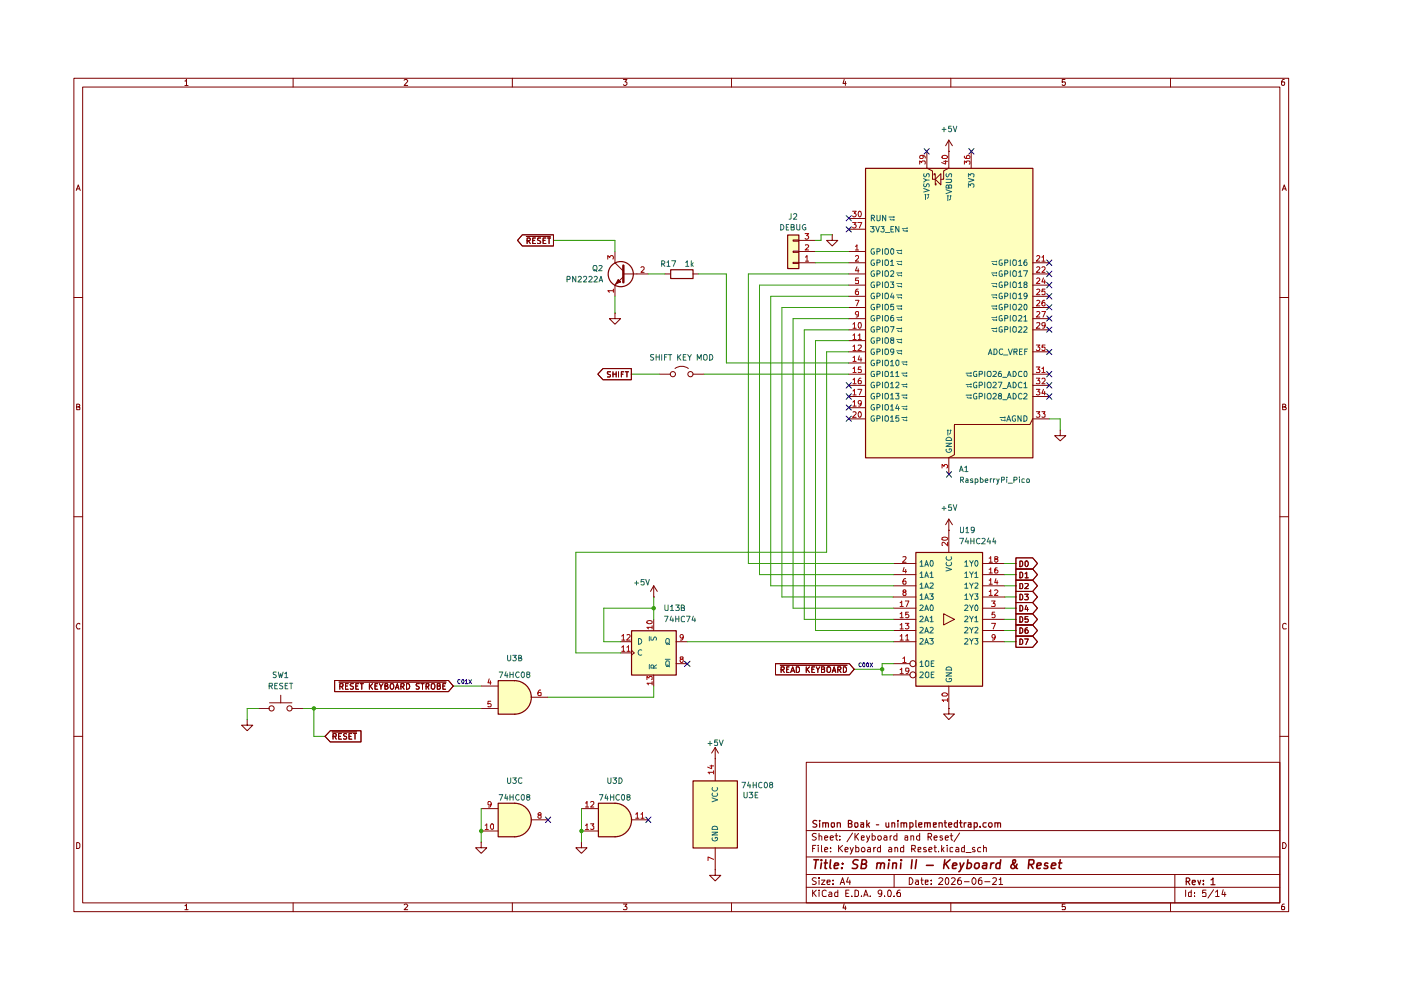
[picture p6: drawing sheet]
<svg xmlns="http://www.w3.org/2000/svg" width="297mm" height="210mm" viewBox="0 0 297 210" stroke-linecap="round" stroke-linejoin="round" font-family="sans-serif">
<g fill="none" stroke="#7e0000" stroke-width=".21">
<path d="M15.7 16.6h257.5v176.7h-257.5zM17.5 18.5h253.9v172.9h-253.9zM39.2 17.2h.2l.1-.4v1.3M39.2 18.1h.7M62.1 16.6v1.9M85.7 17l.2-.2h.3l.2 .3-.7 1h.7M108.6 16.6v1.9M132.2 16.8h.7l-.4 .6 .4 .1v.4l-.2 .2h-.4l-.1-.2M155.1 16.6v1.9M179 16.8l-.3 .9h.7M179.2 17.3v.8M201.6 16.6v1.9"/>
<path d="M225.8 16.8h-.6v.6h.6l.1 .1-.1 .5-.4 .1-.2-.2M248.2 16.6v1.9M272.3 16.8h-.3a.93 .93 0 0 0-.2 1.2h.5l.1-.5-.1-.1h-.5l-.1 .1M16.2 40.4l.4-1.2 .4 1.2M16.3 40h.5M271.9 40.4l.4-1.2 .4 1.2M272 40h.6M15.7 63.1h1.8M271.4 63.1h1.8M16.3 86.3h.4l.2-.3-.1-.2-.5-.1v1.2h.5l.1-.5-.2-.1M271.9 86.3l.6-.1v-.4l-.6-.1v1.2h.6l.2-.4-.3-.2M15.7 109.6h1.8"/>
<path d="M271.4 109.6h1.8M16.9 132.3l-.1-.1a.66 .66 0 0 0-.6 .4 .66 .66 0 0 0 .2 .7h.5M272.7 132.3l-.4-.1-.4 .3v.6l.2 .2h.6M15.7 156.1h1.8M271.4 156.1h1.8M16.3 178.6h.3l.3 .4v.6l-.3 .3h-.3zM170.9 161.6h100.5v29.8h-100.5zM170.9 176.1h100.5M172.3 179.9h.4M173 179.2h-.7v1.4M173.1 176.8l-.6-.1-.3 .3 .1 .3 .7 .2 .1 .2a.51 .51 0 0 1-.4 .4 .51 .51 0 0 1-.5 0M173.5 179.2v.1"/>
<path d="M173.5 179.7v.9M173.7 177.3l.3-.1 .2 .2v.7M173.7 176.7v1.4M174.2 179.2v1.2l.1 .2M174.8 177.6l.7-.1-.1-.2-.4-.1-.2 .2 .1 .7h.5M176 177.6l.7-.1-.1-.2-.4-.1-.2 .2 .1 .7h.5M176.1 179.7v.2M177 177.2h.6M177.3 176.7v1.2l.3 .2M177.8 179.2v1.4M178 179.8l.6 .8M178.1 178v.1"/>
<path d="M178.1 177.3v.1M178.6 179.2l-.8 .8M180.3 179.7l.3 .9M180.8 176.6l-1.2 1.9M180.9 179.7a2.02 2.02 0 0 1-.6 1.4M181.3 176.7v1.4M181.4 179.2v1.4h.6v-.9h-.6M181.4 177.3l.6 .8M182 176.7l-.7 .8M182.6 177.6l.6-.1v-.2h-.6v.8h.6M183.7 177.2l.4 .9M184 179.7h.4l.2 .2v.7h-.6l-.1-.3 .7-.3"/>
<path d="M184.4 177.2l-.3 .9-.4 .5M184.9 177.3l.4-.1 .3 .3v.4l-.3 .2h-.4M184.9 176.7v1.4M185.3 179.7v.9M185.7 179.7l-.4 .3M186.2 177.3l.4-.1 .3 .3v.4l-.3 .2h-.2l-.3-.2zM186.7 179.2v1.4h-.5l-.2-.3 .1-.5 .3-.1h.3M187.5 177.3l.4-.1 .1 .2v.7M188 177.5h-.5l-.1 .3 .1 .3h.5M188.5 179.7h.3l.3 .2v.7h-.6l-.1-.3 .2-.2 .5-.1M188.7 177.2v.9M189.1 177.2l-.4 .3"/>
<path d="M189.7 179.8v-.1a.36 .36 0 0 1 .6 .2v.7M189.7 179.7v.9M190.2 177.3l-.5-.1-.2 .3v.4l.2 .2h.5M190.2 176.7v1.4M191.6 179.2v1.4h-.6l-.1-.8 .3-.1h.4M191.9 177.3h.5v.8M192.4 177.5l-.5 .1v.5h.5M193.1 177.3h.6v.8M193.1 177.2v.9M195 177.3h-.6l-.1 .6a.45 .45 0 0 0 .7 .2M195 176.7v1.4M196.3 179.7h-.5v.4l.6 .2-.1 .3h-.5"/>
<path d="M196.8 177.5l.6-.1v-.6l-.6-.1v1.4M197.1 177.5l.4 .6M198 177.6l.7-.1-.2-.3-.5 .2v.5l.3 .2h.3M198 179.7h.5M198.2 179.2v1.2l.1 .2h.2M199.6 179.2v1.4M199.8 177.3h-.5v.2l.6 .4-.3 .2h-.3M200.2 179.7l-.6 .6M200.4 177.6l.7-.1-.1-.2-.4-.1-.2 .2 .1 .7h.5M200.8 179.2v.1M200.8 179.7v.9M201.4 177.2h.6"/>
<path d="M201.7 176.7v1.2l.3 .2M202 179.7h-.3l-.3 .1v.7l.6 .1M202.7 179.7h.3l.3 .2v.7h-.6l-.1-.3 .2-.2 .5-.1M203.5 176.6l-1.2 1.9M204.5 179.2v1.4h-.5l-.1-.8 .2-.1h.4M206.7 179.7h-.4l-.1 .2 .1 .3 .5 .1-.1 .3h-.5M207.9 179.7h-.3l-.3 .3 .1 .6h.5M208.5 179.8l.3-.1h.3v.9M208.5 179.2v1.4M271.9 178.6a.65 .65 0 0 1 .8 .7 .65 .65 0 0 1-.8 .6zM39.2 192h.2l.1-.3v1.2M39.2 192.9h.7"/>
<path d="M62.1 191.4v1.9M85.7 191.9l.2-.2h.3l.2 .2-.7 1h.7M108.6 191.4v1.9M132.2 191.7h.7l-.4 .5 .4 .2v.3l-.1 .2-.6-.1M155.1 191.4v1.9M170.9 188.1h100.5M170.9 185.4h100.5M170.9 181.7h100.5M172.3 188.7v1.4M172.5 189.3l.6 .8M173.1 186.2l-.6-.1-.3 .3 .3 .4 .6 .3a.51 .51 0 0 1-.4 .4 .51 .51 0 0 1-.5 0M173.1 188.7l-.8 .8"/>
<path d="M173.7 188.7v.2M173.7 186.1v.2M173.7 186.6v.9M173.7 189.1v1M174.2 186.6h.7l-.7 .9h.7M174.8 180.2l.7-.2-.1-.3h-.4l-.2 .2 .1 .7h.5M175.2 188.9l-.4-.2-.5 .4 .1 .8 .2 .2 .6-.1M175.3 187l.7-.1-.1-.3h-.5l-.1 .2 .1 .7h.5M175.8 189.2l.4-.1 .2 .3v.7h-.6l-.1-.4 .7-.2M176.1 180.5v.1M176.6 187.4v.1M176.6 186.6v.2"/>
<path d="M177.6 188.7v1.4h-.6v-.9h.6M178.1 187.5l.5-1.4 .5 1.4M178.3 187.1h.6M179 191.6l-.3 .9h.7M179.2 180.2l.6-.2-.1-.3h-.4l-.1 .2v.7h.5M179.2 192.1v.8M179.3 189.4h.5M179.8 186l-.3 1h.8M180 188.7h-.7v1.4h.7M180.2 186.6v.9M180.6 190v.1M181.3 188.7h.3l.4 .4v.6l-.2 .4h-.5z"/>
<path d="M182.6 190v.1M183.1 190.1l.5-1.4 .5 1.4M183.2 189.7h.7M184.5 190v.1M186.9 189.3v.2l-.5 .1-.2-.3v-.3l.2-.3 .5 .2v.8l-.2 .4h-.3M187.5 190v.1M188.2 189l.3-.3a.78 .78 0 0 1 .6 .6 .78 .78 0 0 1-.3 .8l-.5-.1zM189.6 190v.1M189.6 185.4v2.7M190.8 188.7l-.5 .2-.1 .9 .1 .3 .6-.1-.1-.7-.4-.1-.2 .3M192.8 186.1a.72 .72 0 0 1 .8 .7 .72 .72 0 0 1-.8 .7zM193.3 180l.7-.1 .1-.6-.8-.1v1.4"/>
<path d="M193.6 180l.5 .6M194.1 186.6h.5l.1 .9M194.6 180.2l.6-.2v-.3h-.6v.9h.6M194.7 186.9h-.4l-.2 .3 .2 .3h.4M195.2 186.6h.5M195.4 186.1v1.2l.3 .2M196.2 187l.6-.1v-.3h-.6v.9h.6M196.9 180.2l.7-.2-.2-.3h-.4l-.1 .7 .1 .2h.5M197.4 187.4v.1M197.4 186.6v.2M199 180.5v.1M199.1 186.3v-.1a.47 .47 0 0 1 .8 .3l-.9 1h.9"/>
<path d="M199.8 180.1l.4 .5M200.5 186.3l.2-.2a.8 .8 0 0 1 .5 .7 .8 .8 0 0 1-.5 .7l-.2-.1-.1-.5zM201.6 191.4v1.9M201.8 186.3l.1-.2h.4l.2 .4-.8 1h.8M203.7 186.1l-.4 .1-.2 .2-.1 .9 .3 .2 .6-.2v-.4l-.4-.3h-.2l-.3 .3M204.5 186.9h1M204.8 180.8h1.1M206.4 186.1a.75 .75 0 0 1 .6 .7 .75 .75 0 0 1-.6 .7 .92 .92 0 0 1 0-1.4zM208.1 186.1l-.5 .2a1.02 1.02 0 0 0 .1 1.2l.5-.1v-.6l-.5-.2-.3 .3M208.8 186.9h1.1M210.5 186.3l.2-.2 .5 .1v.5l-.8 .8h.8M211.8 186.5l.4-.4v1.4"/>
<path d="M211.8 187.5h.8M225.8 191.7h-.6v.6l.6-.1 .1 .2-.1 .5-.6-.1M248.2 191.4v1.9M249.1 185.4v6M251.4 188.7v1.4M252.6 188.7v1.4h-.5l-.1-.8 .2-.2 .4 .1M253.2 190v.1M253.2 189.2v.2M255.7 188.7h-.7l-.1 .7 .2-.2 .5 .1 .1 .7h-.8M257.3 188.6l-1.2 1.8M257.7 189.1l.4-.4v1.4M257.7 190.1h.8"/>
<path d="M259.3 188.6l-.2 1.1h.8M259.7 189.1v1M272.3 191.7h-.3a.93 .93 0 0 0-.2 1.2h.5l.1-.5-.1-.2h-.5l-.1 .2"/>
<circle cx="183" cy="180.2" r=".43"/>
</g>
<g fill="none" stroke="#7e0000" stroke-width=".25">
<path d="M173.2 174l-.6-.1-.3 .3 .3 .4 .5 .2 .1 .3-.3 .3-.6-.1M173.8 173.9v.2M173.8 174.5v.9M174.5 174.5h.5v.9M174.5 174.5v.9M175 174.6v-.1h.6v.9M176.3 174.5h.6v.7l-.2 .2-.5-.3zM177.5 174.5h.6l.1 .9M177.5 174.5v.9M179.9 174.6l.6-.1 .1-.3-.3-.3h-.4v1.5h.5l.2-.2v-.4l-.3-.2M181.2 174.5h.6v.8l-.3 .1-.3-.2zM182.5 174.5h.6v.9"/>
<path d="M183.1 174.8l-.6 .1v.4h.6M183.8 173.9v1.5M183.9 174.8l.5 .6M184.4 174.5l-.6 .5M185.8 174.9h.5M187.8 174.5l.1 .8 .4 .1 .1-.2M188.4 174.5v.9M189.1 174.5h.5l.1 .9M189.1 174.5v.9M190.4 173.9v.2M190.4 174.5v.9M191.1 174.5h.5v.9"/>
<path d="M191.1 174.5v.9M191.6 174.6l.1-.1h.5v.9M192.9 175.3a.45 .45 0 0 0 .7-.2l-.1-.6h-.6v1.3M194.2 173.9v1.4l.2 .1M194.8 174.9l.7-.1v-.3h-.6l-.1 .1 .1 .7h.6M196 174.5h.6v.9M196 174.5v.9M196.6 174.6l.1-.1h.5v.9M197.9 174.9l.6-.1v-.3h-.6v.8h.6M199.1 174.5h.6l.1 .9M199.1 174.5v.9M200.2 174.5h.5"/>
<path d="M200.4 173.9v1.2l.3 .3M201.1 174.9l.7-.1-.1-.3h-.5l-.1 .1 .1 .7h.5M203 174.5h-.5l-.2 .2v.4l.3 .3 .4-.1M203 173.9v1.5M203.4 174.5h.6M203.7 173.9v1.2l.3 .3M204.4 174.5v.9M204.9 174.5h-.3l-.2 .2M205.3 174.5h.6v.9M205.9 174.8l-.6 .1v.4h.6M206.5 175.3h.6v-.8h-.6v1.3M207.8 175.2v.2"/>
<path d="M209.1 174.5h-.5l-.2 .2v.4l.3 .3 .4-.1M209.7 174.5h.5l.2 .2v.4l-.3 .3-.5-.3zM210.9 174.5h.6v.9M210.9 174.5v.9M211.5 174.6l.1-.1h.4l.1 .9M251.5 186.9h.5l.3-.3v-.2l-.3-.3h-.5v1.5M251.8 186.9l.5 .7M252.8 187.1l.6-.1v-.4h-.5l-.1 .2 .1 .7h.5M254 186.6l.3 1 .3-1M255.1 187.4v.2M255.1 186.6v.2M256.8 186.6l.4-.5v1.5"/>
<path d="M256.8 187.6h.8"/>
</g>
<g fill="none" stroke="#7e0000" stroke-width=".34">
<path d="M172.6 182.3h1M173.1 182.3l-.3 1.8M174.2 182.3v.2M174.2 183l-.2 1.1M174.8 183h.6M175.1 182.3l-.2 1.8h.4M176.1 182.3l-.2 1.6 .3 .2M176.9 183.6l.9-.2-.1-.4h-.7l-.1 .9 .1 .2h.6M178.5 184v.1M178.6 183v.2M181.9 182.4l-.6-.1-.5 .4 .2 .4 .8 .4 .1 .1-.2 .4-.3 .1h-.7M182.7 183.2l.8-.1 .2-.2-.1-.4-.2-.2h-.6l-.3 1.8h.8l.3-.1 .1-.4-.4-.4"/>
<path d="M185.9 183.1l.4-.1h.4l-.1 1.1M186 183l-.2 1.1M186.8 183.2l.2-.2h.5v1.1M188.5 183l-.2 1.1M188.6 182.3v.2M189.3 183.1l.4-.1h.4l-.1 1.1M189.3 183l-.1 1.1M191 183l-.1 1.1M191.1 182.3v.2M193.4 182.3l-.2 1.8M194.3 182.3l-.2 1.8M196.4 183.5h1.5"/>
<path d="M200.3 182.3l-.2 1.8M200.5 183.1l.7 1M201.4 182.3l-1.2 1.1M201.9 183.6l1-.2-.1-.4h-.7l-.2 .9 .2 .2h.6M203.5 183l.3 1.1M204.4 183l-.9 1.7-.2 .1M205.1 183h.6l.2 .1v.7a.65 .65 0 0 1-.9 .3M205.2 182.3l-.2 1.8M206.8 183.1l.3-.1 .5 .1v.7l-.3 .3h-.4l-.2-.1zM208.4 183h.8l-.1 1.1M209.2 183.4l-.8 .2a.36 .36 0 0 0 .1 .5h.6M210.1 183l-.1 1.1"/>
<path d="M210.7 183h-.4l-.2 .3M212.1 183a.65 .65 0 0 0-.9 .3v.7a.64 .64 0 0 0 .8 .1M212.2 182.3l-.3 1.8M215.6 183.2l-.5 .9h-.5l-.2-.1-.1-.2 .2-.4 .8-.7v-.3h-.5a1.57 1.57 0 0 0 .9 1.7M218.1 183.3h.7l.3-.2 .1-.6-.3-.2h-.7l-.2 1.8M218.5 183.3l.5 .8M219.8 183.6l.9-.2v-.4h-.6l-.2 .2v.9h.7M222.2 183h-.5l-.2 .2v.3l.6 .1v.5h-.8M222.9 183.6l1-.2-.1-.4h-.7l-.3 .9 .3 .2h.6M224.5 183h.6M224.8 182.3l-.3 1.6 .5 .2"/>
</g>
<g fill="#feffbe">
<path d="M133.9 133.7h9.4v9.4h-9.4z"/>
<path d="M183.5 35.6h35.4v61.4h-35.4z"/>
<path d="M167 49.8h2.3v7.1h-2.3z"/>
<path d="M109.1 170.3a3.6 3.6 0 0 1 3.5 3.5 3.6 3.6 0 0 1-3.5 3.6z"/>
<path d="M105.6 170.3h3.5v7.1h-3.5z"/>
<path d="M109.1 144.3a3.6 3.6 0 0 1 3.5 3.5 3.6 3.6 0 0 1-3.5 3.6z"/>
<path d="M105.6 144.3h3.5v7.1h-3.5z"/>
<path d="M146.9 165.5h9.4v14.2h-9.4z"/>
<path d="M130.3 170.3a3.6 3.6 0 0 1 3.6 3.5 3.6 3.6 0 0 1-3.6 3.6z"/>
<path d="M126.8 170.3h3.6v7.1h-3.6z"/>
<path d="M194.1 117.1h14.2v28.4h-14.2z"/>
</g>
<g fill="none" stroke="#7e0000" stroke-width=".25">
<path d="M133.9 133.7h9.5v9.4h-9.5z"/>
<circle cx="131.6" cy="58.1" r="2.67"/>
</g>
<g fill="none" stroke="#7e0000" stroke-width=".21">
<path d="M110.7 49.8h6.6v2.4h-6.6l-1-1.2zM111.6 50.1h5.1M111.8 51.1l.6-.1v-.5h-.6v1.1M112 51.1l.4 .5M112.9 51h.5M113.5 50.5h-.6v1.1h.6M114.6 50.5h-.6v.5l.6 .1v.3l-.2 .2h-.4M115.1 51h.5M115.7 50.5h-.6v1.1h.6M116.1 50.5h.7M116.4 50.5v1.1M130.4 55.7l1.8 1.8"/>
<path d="M132.2 58.1h2.8M132.2 58.7l-1.8 1.8M131.6 136.1h2.3M131.6 138.4h2.3M133.9 137.8l.6 .6-.6 .5M138.6 126.6h.1M138.6 124.2v2.4M138.6 131.3v2.4M138.6 124.2l-.7 1.2M138.6 124.2l.8 1.2M143.3 136.1h2.4M138.6 143.1v2.4"/>
<path d="M143.3 140.7h2.4"/>
</g>
<g fill="none" stroke="#a20000" stroke-width=".21">
<path d="M131.8 134.9l.4-.4v1.2M131.8 137.2l.4-.3v1.2M131.8 135.7h.7M131.8 138.1h.7M132.9 134.6l.4-.1 .3 .4-.8 .8h.8M132.9 137.2l.4-.3v1.2M132.9 138.1h.7M137.2 131.7l.4-.1 .6 .1 .1 .4a.78 .78 0 0 1-1.1-.1zM138.3 133h-1.1l.3 .3M138.3 132.7v.6M144.4 139.8l-.2-.3 .1-.2h.5v.4l-.5 .1-.1 .2v.2l.2 .3 .5-.3-.1-.4h-.2M144.9 135l-.5 .3-.1-.1-.1-.4a.35 .35 0 0 1 .3-.3 .35 .35 0 0 1 .4 .3l-.2 .8-.4 .1"/>
<path d="M137.2 144.1v-.7l.4 .4 .1-.4h.5v.7M138.3 144.9h-1.1l.3 .3M138.3 144.5v.7"/>
</g>
<path d="M135.4 135.4a.6 .6 0 0 1 .7 .6 .6 .6 0 0 1-.7 .6zM136.1 137.8h-.3a.6 .6 0 0 0-.5 .5 .6 .6 0 0 0 .5 .6h.3M137.7 135v.9M138 135l.1 .7h.3l.5-.7 .3 .3-.1 .4M141.1 139.8h1M141.2 135.6l.2-.2 .5 .2v.8l-.5 .2a.82 .82 0 0 1-.2-1zM141.4 136.3l.6 .4M137.7 140.9v.9M138.6 141.6l-.1-.5h-.5v.5h1.2M139.2 141l-.6 .4M141.3 140.1h.4l.2 .2v.8l-.5 .2a.86 .86 0 0 1-.1-1.2zM141.4 141l.6 .4" fill="none" stroke="#1c6465" stroke-width=".21"/>
<path d="M132.2 56.3v3.6" fill="none" stroke="#7e0000" stroke-width=".51"/>
<path d="M131.1 59.3l.5 .5-1 .4z" fill="#7e0000"/>
<g fill="none" stroke="#7e0000" stroke-width=".21">
<path d="M196.5 32.1v3.5l1.2 .6v1.8h.6M198 37.1v-.3h.3v2.4h.2v-.3M199.5 36.8v2.4l-1.2-1.2zM201.2 29.7v5.9l-1.1 .6v1.8h-.6M201.2 32.1h.1M201.2 29.7l-.7 1.2M201.2 29.7l.7 1.2M205.9 32.1v3.5M110.7 49.8h6.6v2.4h-6.6l-1-1.2zM111.6 50.1h5.1M111.8 51.1l.6-.1v-.5h-.6v1.1M112 51.1l.4 .5"/>
<path d="M112.9 51h.5M113.5 50.5h-.6v1.1h.6M114.6 50.5h-.6v.5l.6 .1v.3l-.2 .2h-.4M115.1 51h.5M115.7 50.5h-.6v1.1h.6M116.1 50.5h.7M116.4 50.5v1.1M130.4 53.3v2.4M131.1 59.3l.5 .5-1 .4zM135 58.1h2.4M141 58.1h1.2M146.9 58.1h1.2"/>
<path d="M168.1 55.6h1.2v.3h-1.2zM168.1 53.3h1.2v.2h-1.2zM168.1 50.9h1.2v.2h-1.2zM169.3 53.3h3.6M169.3 55.7h3.6M169.3 51h3.6M176.4 49.8v1.2h1.2l-1.2 1.2-1.1-1.2h1.1M176.4 49.8h.1M179.9 58.1h3.6M179.9 46.3h3.6M179.9 48.6h3.6M179.9 53.3h3.6"/>
<path d="M179.9 55.7h3.6M218.9 58.1h3.6M218.9 55.7h3.6M127.8 78.1h6.1v2.4h-6.1l-1.1-1.2zM129.5 78.8l-.7 .1v.3l.7 .4-.2 .3h-.5M130 78.8v1.1M130 79.3h.6M130.4 66.4v1.2h1.2l-1.2 1.1-1.2-1.1h1.2M130.4 66.4h.1M130.4 60.5v2.3M130.6 78.8v1.1M131.1 78.8v1.1"/>
<path d="M131.7 79.3h.4M132.2 78.8h-.5v1.1M132.6 78.8h.7M132.9 78.8v1.1M139.8 79.3h2.4M143.1 78.1a2.35 2.35 0 0 1 2.8 0M146.9 79.3h2.4M179.9 79.3h3.6M179.9 60.5h3.6M179.9 62.8h3.6M179.9 65.2h3.6M179.9 67.6h3.6"/>
<path d="M179.9 69.9h3.6M179.9 72.2h3.6M179.9 74.6h3.6M179.9 77h3.6M218.9 79.3h3.6M218.9 60.5h3.6M218.9 62.8h3.6M218.9 65.2h3.6M218.9 67.6h3.6M218.9 69.9h3.6M218.9 74.6h3.6M179.9 81.7h3.6"/>
<path d="M179.9 84.1h3.6M179.9 86.4h3.6M179.9 88.8h3.6M218.9 81.7h3.6M218.9 84.1h3.6M222.5 88.8h-3.6l-.5 1.2h-16v6.4l-1.2 .6v3.6M224.8 91.2v1.2h1.2l-1.2 1.1-1.2-1.1h1.2M224.8 91.2h.1M189.4 119.5h4.7M201.2 112.4h.1M201.2 110.1v7M201.2 110.1l-.7 1.2"/>
<path d="M201.2 110.1l.7 1.2M208.3 119.5h4.7M215.4 118.3h3.5l1.1 1.2-1.1 1.1h-3.5zM216.2 119h.5l.1 .2v.6l-.3 .3h-.3zM217.3 119.1l.2-.1a.6 .6 0 0 1 .6 .4 .6 .6 0 0 1-.3 .7h-.2l-.3-.2zM189.4 121.8h4.7M189.4 124.2h4.7M189.4 126.6h4.7M189.4 128.9h4.7M189.4 131.3h4.7M189.4 133.7h4.7M189.4 136.1h4.7"/>
<path d="M200.1 130.1l2.3 1.2-2.3 1.2zM208.3 121.8h4.7M208.3 124.2h4.7M208.3 126.6h4.7M208.3 128.9h4.7M208.3 131.3h4.7M208.3 133.7h4.7M208.3 136.1h4.7M215.4 125.4h3.5l1.1 1.2-1.1 1.2h-3.5zM215.4 130.1h3.5l1.1 1.2-1.1 1.2h-3.5zM215.4 132.5h3.5l1.1 1.2-1.1 1.2h-3.5zM215.4 123h3.5l1.1 1.2-1.1 1.2h-3.5z"/>
<path d="M215.4 127.8h3.5l1.1 1.1-1.1 1.2h-3.5zM215.4 120.6h3.5l1.1 1.2-1.1 1.2h-3.5zM215.4 134.9h3.5l1.1 1.2-1.1 1.1h-3.5zM216.2 126l.5 .1 .1 .2v.6l-.1 .3h-.5zM216.2 130.7l.5 .1 .1 .3v.6l-.1 .2h-.5zM216.2 133.1l.6 .2v.7l-.3 .3h-.3zM216.2 123.7h.5l.1 .3v.5l-.1 .3h-.5zM216.2 128.4h.5l.1 .3v.6l-.1 .2h-.5zM216.2 121.3h.5l.1 .3v.6l-.3 .3h-.3zM216.2 135.5l.6 .2v.7l-.3 .3h-.3zM217.3 126h.7l-.4 .5 .4 .2v.3l-.2 .2-.5-.1M217.3 135.5h.7l-.5 1.2"/>
<path d="M217.3 123.8l.5-.1 .2 .3-.7 .8h.7M217.3 121.7l.4-.4v1.2M217.3 122.5h.7M217.6 128.4l-.3 .8h.7M217.8 133.1l-.5 .2v.9h.6l.1-.4-.2-.3h-.3l-.2 .3M217.8 128.8v.7M217.9 130.7h-.6v.6l.5-.1 .2 .2v.3l-.2 .2-.5-.1M52.4 152.6v1.2h1.2l-1.2 1.1-1.2-1.1h1.2M52.4 152.6h.1M54.8 150.2h2.3M57.1 149h4.8M59.5 147.4v1.6"/>
<path d="M61.9 150.2h2.4M70 154.9h6.5v2.4h-6.5l-1.1-1.2zM70.4 155.2h5.2M70.6 156.1h.6l.1-.5-.7-.1v1.2M71 144.3h24.1l1 1.2-1 1.1h-24.1zM71 156.1l.3 .6M71.8 156.1h.4M71.9 144.6h22.7M72.1 145.5h.6v-.5l-.6-.1v1.2M72.4 155.5h-.6v1.2h.6M72.4 145.5l.3 .6M73.2 145.5h.5"/>
<path d="M73.5 155.6l-.4-.1-.3 .3 .3 .3 .4 .2v.3h-.7M73.8 144.9h-.6v1.2h.6M74 156.1h.4M74.6 155.5h-.6v1.2h.6M74.9 144.9h-.5l-.1 .2 .1 .4 .5 .1v.4l-.1 .1-.5-.1M74.9 155.5h.7M75.3 155.5v1.2M75.4 145.5h.5M76 144.9h-.6v1.2h.6M76.4 144.9h.6M76.7 144.9v1.2M78.3 144.9v1.2"/>
<path d="M78.5 145.5l.5 .6M79 144.9l-.7 .7M79.5 145.5h.4M80.1 144.9h-.6v1.2h.6M80.4 144.9l.4 .6 .4-.6M80.8 145.5v.6M81.6 145.5h.5v-.6h-.5v1.2h.4l.3-.4-.3-.2M82.9 144.9h.4a.86 .86 0 0 1-.1 1.2h-.2a.86 .86 0 0 1-.1-1.2zM83.8 146.1l.4-1.2 .4 1.2M83.9 145.8h.6M85 145.5h.6v-.6h-.6v1.2M85.3 145.5l.4 .6"/>
<path d="M86.2 144.9h.4a.66 .66 0 0 1 .2 .8 .66 .66 0 0 1-.6 .4zM88.9 144.9h-.6v.6l.5 .1 .1 .3-.3 .2-.4-.1M89.2 144.9h.7M89.6 144.9v1.2M90.3 145.5h.6v-.5l-.6-.1v1.2M90.6 145.5l.3 .6M91.4 145.1l.2-.2h.4a.86 .86 0 0 1-.1 1.2l-.5-.1zM92.7 145.5h.5l.1-.5-.6-.1v1.2l.6-.1 .1-.3-.3-.2M93.9 145.5h.4M94.5 144.9h-.6v1.2h.6M102 145.5h3.6M102 150.2h3.6"/>
<path d="M112.6 147.8h3.6M151.6 158.5v7M151.6 158.5l-.7 1.2M151.6 158.5l.7 1.2M164.4 140.7h15.7l1 1.2-1 1.2h-15.7zM165.4 141.1h14.2M165.6 142l.6-.1v-.5h-.6v1.2M165.9 142l.4 .6M166.8 141.9h.3M167.3 141.4h-.5v1.2h.5M167.6 142.6l.5-1.2 .4 1.2M167.8 142.2h.5"/>
<path d="M168.8 141.4h.5l.2 .2v.6l-.3 .4h-.4zM170.9 141.4v1.2M171.1 141.9l.5 .7M171.6 141.4l-.7 .7M172.1 141.9h.5M172.7 141.4h-.6v1.2h.6M173.1 141.4l.3 .6 .4-.6M173.4 142v.6M174.2 141.9h.5l.1-.3-.1-.2h-.5v1.2h.5l.1-.2v-.3l-.2-.2M175.5 141.4h.4a.86 .86 0 0 1 0 1.2l-.6-.2v-.8zM176.4 142.6l.5-1.2 .3 1.2M176.5 142.2h.6"/>
<path d="M177.6 142l.6-.1v-.5h-.6v1.2M177.9 142l.4 .6M178.8 141.4h.4a.66 .66 0 0 1 .3 .7 .66 .66 0 0 1-.7 .5zM189.4 140.7h3.6M189.4 143.1h3.6M201.2 150.2v1.2h1.2l-1.2 1.2-1.1-1.2h1.1M201.2 150.2h.1M201.2 145.5v4.7M102 178.6v1.1h1.2l-1.2 1.2-1.2-1.2h1.2M102 178.6h.1M102 171.4h3.6M102 176.2h3.6"/>
<path d="M112.6 173.8h3.6M123.3 178.6v1.1h1.2l-1.2 1.2-1.2-1.2h1.2M123.3 178.6h.1M123.3 171.4h3.5M123.3 176.2h3.5M133.9 173.8h3.5M151.6 160.9h.1M151.6 179.7v4.7M151.6 184.4v1.2h1.2l-1.2 1.2-1.1-1.2h1.1M151.6 184.4h.1"/>
<circle cx="142.7" cy="79.3" r=".55"/>
<circle cx="146.4" cy="79.3" r=".55"/>
<circle cx="57.6" cy="150.2" r=".55"/>
<circle cx="61.4" cy="150.2" r=".55"/>
<circle cx="193.5" cy="140.7" r=".64"/>
<circle cx="193.5" cy="143.1" r=".64"/>
</g>
<g fill="none" stroke="#a20000" stroke-width=".21">
<path d="M195 34.8v-.7l.4 .4 .2-.4h.5v.7M195.5 32.9l.2 .3-.1 .4h-.5l-.1-.4a.73 .73 0 0 1 1.2 .1v.2M199.7 33.1a.75 .75 0 0 1 1.2 .3l-.2 .2h-.8l-.2-.2zM200.1 34.2h.8M200.5 34v.8l-.9-.3M204.5 34.8v-.7l.4 .4 .1-.4h.5l.2 .2v.3l-.2 .2M204.5 33.1v.3l.2 .2h.8l.2-.4-.3-.3h-.3l-.2 .3 .1 .4h.1M128.9 54.9v-.7l.4 .4 .2-.4 .5 .1v.6M135.9 56.7l.2-.1h.3l.2 .1v.4l-.7 .6h.7M170.7 49.5h.7l-.4 .5h.4v.5l-.2 .2h-.3l-.2-.2M170.8 54.5l.3-.3v1.2M170.8 52l.5-.1 .1 .3-.7 .8h.7"/>
<path d="M170.8 55.4h.6M180.8 44.8h.7l-.4 .4 .4 .3v.2l-.2 .3h-.4l-.1-.2M180.8 47.2h.7l-.4 .4 .3 .1 .1 .4-.2 .2h-.4l-.1-.1M181.4 52.2l.3-.3v1.1M181.4 54.4l.1-.2h.4l.1 .2v.3l-.6 .7h.6M181.4 53h.6M181.7 56.6l-.3 .8h.7M181.9 47.2h.8l-.5 1.1M181.9 57v.7M182 44.9l.4-.1a.69 .69 0 0 1-.2 1.2l-.3-.5zM182 58.9h-.6v.6l.5-.1 .1 .6h-.6M219.8 54.4l.4-.2 .3 .3-.8 .9h.8"/>
<path d="M219.8 56.7l.4-.1 .3 .3-.8 .8h.8M219.8 59.1l.4-.2 .3 .4-.8 .8h.8M220.9 54.5h.2l.1-.3v1.2M220.9 56.7l.2-.1h.3l.2 .1v.4l-.7 .6h.7M220.9 55.4h.7M221.2 58.9l-.3 .9h.8M221.5 59.4v.7M130 61.6h-1.1l.3 .4M130 61.3v.7M180.8 68.7l.4-.3v1.2M180.8 71.1l.4-.3v1.2M180.8 73.5l.4-.3v1.1"/>
<path d="M180.8 75.8l.4-.3v1.1M180.8 78.1l.4-.3v1.2M180.8 69.6h.7M180.8 72h.7M180.8 74.3h.7M180.8 76.6h.7M180.8 79h.7M181.4 63.7h.7l-.5 1.2M181.9 61.3h-.2a.73 .73 0 0 0-.1 1.2l.4-.1v-.5l-.4-.2-.2 .3M181.9 71.1l.4-.3v1.2M181.9 73.2h.6l.1 .3-.7 .8h.7M181.9 72h.7"/>
<path d="M182 66.5l-.1 .3h-.3l-.2-.3v-.4h.6v.9l-.5 .2M182 68.5l.1-.1a.59 .59 0 0 1 .6 .4 .59 .59 0 0 1-.2 .6l-.1 .2-.4-.2zM182.2 75.4l-.3 .9h.8M182.5 77.8h-.5l-.1 .6 .6-.1v.7l-.6-.1M182.5 75.9v.7M219.7 73.2h.8l-.5 .4 .4 .1v.6h-.5l-.2-.1M219.7 77.8h.8l-.5 .5h.4v.7l-.7-.1M219.8 61.4l.4-.1 .3 .3-.8 .9h.8M219.8 63.8l.4-.1 .3 .3-.8 .9h.8M219.8 66.1l.4-.1 .3 .4-.8 .8h.8M219.8 68.5l.6-.1 .1 .3-.8 .9h.8M220.9 66h.8l-.6 1.2"/>
<path d="M220.9 78.1h.2l.1-.3v1.2M220.9 79h.7M221.5 63.7h-.3a.73 .73 0 0 0-.1 1.2l.5-.1v-.5l-.5-.2-.2 .2M221.6 61.3h-.6l-.1 .6 .2-.2h.3l.2 .2v.5h-.7M221.6 68.9l-.1 .2h-.4l-.2-.2v-.3l.2-.2 .5 .1v.8l-.2 .2-.3 .1M221.6 73.2h-.6l-.1 .5h.7v.5l-.2 .1h-.3l-.2-.1M180.8 80.5l.4-.3v1.2M180.8 82.9l.4-.4v1.2M180.8 85.3l.4-.4v1.2M180.8 87.4l.5-.1 .2 .3-.7 .9h.7M180.8 81.4h.7M180.8 83.7h.7"/>
<path d="M180.8 86.1h.7M181.9 82.5h.8l-.5 1.2M182 87.4l.4-.1a.78 .78 0 0 1 0 1.2l-.4-.1zM182.5 80.2h-.2a.93 .93 0 0 0-.3 1.2h.5l.1-.5-.1-.2h-.5l-.1 .2M182.6 85.4l-.4 .3-.2-.1-.1-.4a.35 .35 0 0 1 .4-.3 .35 .35 0 0 1 .3 .3l-.1 .8-.5 .1M199.7 99.2v-.7l.5 .4v-.3l.5-.1 .2 .2v.4l-.2 .1M219.7 80.2h.8l-.5 .5h.4v.7l-.7-.1M219.7 82.5h.8l-.5 .6h.4v.6h-.7M219.7 87.3h.8l-.5 .4 .4 .1v.6h-.7M220.9 80.3l.2-.1h.3l.2 .1v.4l-.7 .7h.7M220.9 87.3h.7l-.4 .4 .4 .2v.5h-.7M221.2 82.5l-.3 .9h.8"/>
<path d="M221.5 83v.7M191.4 118.1l.6-.1 .1 .4-.8 .8h.8M199.8 114l.6-.1 .5 .2a.69 .69 0 0 1-1.2 .2zM200.9 115v.7l-.8-.7-.4 .1 .1 .6M209.7 118.4l.4-.4v1.2M209.7 119.2h.7M211.1 118.5l-.2-.4 .5-.1 .2 .3-.3 .2-.4 .1v.4l.2 .2h.2l.3-.2v-.3l-.3-.2M190.8 127.8h.2l.2-.4v1.2M190.8 130.1l.4-.3v1.2M190.8 132.5l.4-.3v1.1M190.8 134.9l.4-.4v1.2M190.8 128.6h.7"/>
<path d="M190.8 131h.7M190.8 133.3h.7M190.8 135.7h.7M191.4 139.6l.4-.3v1.2M191.7 120.3l-.3 .9h.8M191.7 125.6h-.2a.31 .31 0 0 1 .1-.5 .31 .31 0 0 1 .4 .1v.4h-.5v.6h.5l.1-.1v-.3l-.2-.2M191.9 127.4h.8l-.5 1.2M191.9 132.2h.8l-.4 .4 .4 .2-.1 .5h-.7M192 122.7h-.2a.93 .93 0 0 0-.3 1.2h.5l.1-.5-.1-.2h-.5l-.1 .2M192 134.9l.4-.4v1.2M192 120.7v.8M192 135.7h.7"/>
<path d="M192.6 129.8h-.6v.6l.4-.2 .3 .3-.1 .4h-.6M209.7 120.7l.4-.3v1.1M209.7 123h.2l.2-.3v1.2M209.7 125.4h.2l.2-.3v1.1M209.7 121.5h.7M209.7 123.9h.7M209.7 126.2h.7M210.2 127.4h.8l-.4 .5h.3l.1 .2-.1 .5-.7-.1M210.2 132.2h.9l-.5 1.1M210.9 125.2l.4-.1 .3 .3-.8 .8h.8M210.9 129.8h-.5l-.1 .6 .2-.2 .4 .1v.6h-.6M211 135l-.4 .3-.2-.1-.1-.4a.35 .35 0 0 1 .4-.3 .35 .35 0 0 1 .3 .3l-.2 .8-.4 .1"/>
<path d="M211.2 122.7l-.3 .8h.7M211.4 120.4h-.3l-.2 .2v.8l.5 .1 .2-.2-.1-.4-.2-.1-.4 .1v.2M211.4 123.1v.8M103.7 143.9l-.2 .9h.6M104 144.4v.7M104.1 148.7h-.6v.6l.5-.1 .1 .2v.3l-.1 .2-.5-.1M114.6 146.3l-.4 .2-.2 .8 .2 .2 .5-.1-.1-.6h-.4l-.2 .2M190.8 142l.4-.4v1.2M190.8 142.8h.7M191.4 140.5h.7M192.7 142.2l-.2 .1h-.4l-.1-.6 .5-.1 .2 .2-.2 .9-.4 .1M199.7 147.1a.75 .75 0 0 1 1.2 .2l-.2 .3h-.8l-.2-.2z"/>
<path d="M200.9 148.4h-1.2l.4 .4M200.9 148.1v.7M102.9 175l.3-.3v1.2M102.9 175.9h.6M104.1 170.4l-.2 .3-.4-.1v-.5l.4-.2a.81 .81 0 0 1 0 1.2h-.4M104.1 174.8l.3-.1 .2 .2v.7l-.3 .3a.7 .7 0 0 1-.2-1.1zM114.3 172.8l-.3-.2 .3-.3h.3l.1 .4-.4 .1-.3 .3 .2 .4 .5-.1v-.4l-.1-.2M124.1 170.3h.2l.2-.4v1.2M124.1 175l.4-.3v1.2M124.1 175.9h.7M124.1 171.1h.7M125.2 170.1l.2-.2h.3l.2 .2v.3l-.7 .7h.7"/>
<path d="M125.2 174.7h.7l-.3 .4 .3 .2v.5h-.7M134.8 172.6l.3-.3v1.2M134.8 173.5h.7M135.9 172.6l.3-.3v1.2M135.9 173.5h.7M150.5 162.4h.8M150.9 162.2v.8l-.9-.4M151.3 163.7h-1.2l.4 .4M151.3 163.4v.7M151.3 182.2l-1.2-.5v.8"/>
</g>
<path d="M183.5 35.7h35.5v61.4h-35.5zM142.2 57.2h4.7v1.9h-4.7zM167 49.8h2.4v7.1h-2.4zM194.2 117.1h14.1v28.4h-14.1zM109.1 144.3a3.6 3.6 0 0 1 3.6 3.6 3.6 3.6 0 0 1-3.6 3.5M109.2 144.3h-3.6v7.1h3.6M109.1 170.3a3.6 3.6 0 0 1 3.6 3.6 3.6 3.6 0 0 1-3.6 3.5M109.2 170.3h-3.6v7.1h3.6M130.4 170.3a3.6 3.6 0 0 1 3.5 3.6 3.6 3.6 0 0 1-3.5 3.5M130.4 170.3h-3.5v7.1h3.5M146.9 165.6h9.4v14.2h-9.4z" fill="none" stroke="#7e0000" stroke-width=".25"/>
<g fill="none" stroke="#1c6465" stroke-width=".21">
<path d="M195.8 40l1.2 .4-1.2 .3M195.8 37.8l.6 .4-.6 .4M195.9 38.9v.6h.4l.2-.5 .3-.1 .2 .3-.1 .4M195.9 36.8l-.1 .5 .3 .2 .3-.2 .2-.5h.3v.7M196.4 38.2h.6M200.6 38h1.1l.1 .2v.2l-.3 .3h-.9M200.7 36.8l-.1 .5 .2 .2 .4-.2 .1-.5h.4v.7M201.2 39.5l.1-.3h.4l.1 .2v.5h-1.2l.1-.6 .2-.1 .3 .3v.4M205.3 39.7v-.8l.4 .5 .1-.4h.6l.1 .5-.2 .2M205.3 37.8l1.2 .4-1.2 .4M205.3 37.5v-.7l.4 .4 .1-.4h.5l.2 .2v.3l-.2 .2M184.6 48h.7l-.4 .4 .4 .1v.6l-.6 .1-.1-.2"/>
<path d="M184.7 46.2h.6l.1-.1-.1-.4-.6-.1v1.2M185 46.2l.4 .6M185.3 52.7h-.4a.67 .67 0 0 0-.2 .7 .67 .67 0 0 0 .5 .5l.2-.1v-.4h-.2M185.3 55.1h-.4a.67 .67 0 0 0-.2 .7 .67 .67 0 0 0 .5 .5l.2-.2v-.3h-.2M185.3 57.5v-.1a.66 .66 0 0 0-.6 .5 .66 .66 0 0 0 .2 .7l.5-.1v-.4h-.2M185.3 59.9v-.1a.66 .66 0 0 0-.6 .4 .66 .66 0 0 0 .2 .8l.5-.1v-.4h-.2M185.7 48l.4 1.2 .3-1.2M185.9 45.6v1.1l.2 .1h.3l.2-.2v-1M185.9 53.3h.6l.1-.4-.2-.2h-.5v1.2M185.9 55.7l.6-.1 .1-.3-.2-.2h-.5v1.2M185.9 58.1h.5l.2-.3-.2-.4h-.5v1.2M186.8 48h.7l-.4 .4 .4 .2v.4l-.2 .2h-.4l-.1-.2"/>
<path d="M187.1 52.7v1.2M187.1 55.1v1.2M187.1 57.4v1.2M187.1 59.8v1.2M187.6 52.9l.2-.2h.4a.86 .86 0 0 1-.1 1.2l-.5-.1zM187.6 55.3l.2-.2h.4a.86 .86 0 0 1-.1 1.2l-.5-.2zM187.6 57.6l.5-.2a.86 .86 0 0 1 .1 1.2h-.4l-.2-.2zM187.6 59.9l.5-.1a.86 .86 0 0 1 .1 1.2h-.4l-.2-.2zM187.7 49.3h.9M187.8 45.6v1.2l-.7-1.2v1.2M188.4 46h1.2M188.7 46.4l.3 .3"/>
<path d="M188.8 55.5l.3-.4v1.2M188.8 57.6l.2-.2h.3l.2 .2v.3l-.7 .7h.7M188.8 59.8h.7l-.4 .5 .4 .1v.5h-.7M188.8 56.3h.7M188.9 48.6h.4M189 52.7h.3l.2 .2v.8l-.3 .2a.71 .71 0 0 1-.2-1.2zM189 46.6h.6M189.4 45.8l.2 .2M189.4 46.4l.2 .2M189.5 48h-.6v1.2h.6M189.6 46l-.2 .2M189.6 46.6l-.2 .2"/>
<path d="M190 53.1h1.2M190 55.5h1.2M190 57.9h1.2M190.3 53.4l.2 .3h.7M190.3 55.8l.2 .2 .7 .1M190.3 58.1l.2 .3 .7 .1M190.6 48v1.2l-.7-1.2v1.2M191.1 53l.1 .1M191.1 53.6l.1 .1M191.1 55.3l.1 .2M191.1 55.9l.1 .2M191.1 57.7l.1 .2"/>
<path d="M191.1 58.3l.1 .2M191.2 48.4h1.2M191.2 53.1l-.1 .2M191.2 53.7l-.1 .1M191.2 55.5l-.1 .1M191.2 56.1l-.1 .1M191.2 57.9l-.1 .1M191.2 58.5h-.1M191.5 48.6l.1 .3 .8 .1M192.2 48.2l.2 .2M192.2 48.8l.2 .2M192.4 48.4l-.2 .2"/>
<path d="M192.4 49l-.2 .1M196.2 41.2v1.2M196.2 41.2l-.2 .2M196.2 41.2l.2 .2M196.8 41.2v.6l-.2 .2M196.8 41.2l-.2 .2M196.8 41.2l.2 .2M200.6 40.2l1.2 .4-1.2 .5M201 41.4v1.2M201 41.4l-.2 .2M201 41.4l.1 .2M201.5 41.4v.8l-.3 .2"/>
<path d="M201.5 41.4l-.1 .2M201.5 41.4l.2 .2M210.2 55.5h1.2M210.2 57.9h1.2M210.4 55.8l.2 .2 .8 .1M210.4 58.1l.2 .3 .8 .1M211.2 55.3l.2 .2M211.2 55.9l.2 .2M211.2 57.7l.2 .2M211.2 58.3l.2 .2M211.4 55.5l-.2 .1M211.4 56.1l-.2 .1"/>
<path d="M211.4 57.9l-.2 .1M211.4 58.5h-.2M212.4 55.1h-.4l-.2 .3v.6l.4 .3 .3-.2v-.3h-.2M212.4 57.5l-.2-.1-.4 .3v.6l.2 .3 .5-.1v-.4h-.2M212.4 59.9l-.2-.1-.4 .3v.6l.2 .3 .5-.1v-.4h-.2M213 55.7l.6-.1v-.5h-.6v1.2M213 58.1l.6-.1v-.5l-.6-.1v1.2M214.2 55.1v1.2M214.2 57.4v1.2M214.2 59.8v1.2M214.9 55.1h.4l.2 .2v.8l-.5 .2a.86 .86 0 0 1-.1-1.2zM215 57.4l.5 .2v.8l-.2 .2h-.4a.86 .86 0 0 1 .1-1.2z"/>
<path d="M215 59.8l.5 .1v.9l-.2 .2h-.4a.86 .86 0 0 1 .1-1.2zM216 55.5l.3-.4v1.2M216 57.7l.3-.3v1.2M216 56.3h.7M216 58.6h.7M217 57.4h.8l-.5 1.2M217.7 55.1h-.4l-.1 .3v.8h.5l.1-.4a.35 .35 0 0 0-.4-.3 .35 .35 0 0 0-.3 .3M185.3 62.2v-.1a.66 .66 0 0 0-.6 .5 .66 .66 0 0 0 .2 .7l.5-.1v-.4h-.2M185.3 64.6l-.2-.1a.61 .61 0 0 0-.4 .6 .61 .61 0 0 0 .5 .6l.2-.1v-.4h-.2M185.3 67l-.2-.1a.61 .61 0 0 0-.4 .6 .61 .61 0 0 0 .5 .6l.2-.1v-.4h-.2M185.3 69.3h-.2a.61 .61 0 0 0-.4 .6 .61 .61 0 0 0 .5 .5h.2v-.5h-.2M185.3 71.6h-.4a.67 .67 0 0 0-.2 .7 .67 .67 0 0 0 .5 .5l.2-.2v-.3h-.2"/>
<path d="M185.3 74h-.4a.67 .67 0 0 0-.2 .7 .67 .67 0 0 0 .5 .5l.2-.2v-.3h-.2M185.3 76.4h-.4a.67 .67 0 0 0-.2 .6 .67 .67 0 0 0 .5 .6l.2-.2v-.4h-.2M185.3 78.7h-.4l-.2 .2v.4l.2 .5h.5v-.5h-.2M185.9 60.5h.5l.2-.3-.2-.4h-.5v1.2M185.9 62.8h.5l.2-.2-.2-.5h-.5v1.2M185.9 65.1h.5l.2-.2-.1-.3-.6-.1v1.2M185.9 67.5h.5l.2-.2-.1-.3-.6-.1v1.2M185.9 69.8h.5l.2-.1-.1-.4h-.6v1.1M185.9 72.2l.6-.1 .1-.3-.2-.2h-.5v1.2M185.9 74.6l.6-.1 .1-.3-.2-.2h-.5v1.2M185.9 77l.6-.1 .1-.4-.2-.1h-.5v1.2M185.9 79.3l.6-.1 .1-.3-.2-.2h-.5v1.1"/>
<path d="M187.1 62.1v1.2M187.1 64.5v1.2M187.1 66.9v1.2M187.1 69.3v1.1M187.1 71.6v1.2M187.1 74v1.2M187.1 76.4v1.2M187.1 78.7v1.1M187.6 62.3l.5-.2a.86 .86 0 0 1 .1 1.2h-.4l-.2-.1zM187.6 64.7l.5-.2a.65 .65 0 0 1 .3 .7 .65 .65 0 0 1-.5 .5l-.3-.2zM187.6 67.1l.5-.2a.65 .65 0 0 1 .3 .7 .65 .65 0 0 1-.5 .5l-.3-.2zM187.6 69.4l.5-.1a.65 .65 0 0 1 .3 .6 .65 .65 0 0 1-.5 .5l-.3-.1z"/>
<path d="M187.6 71.8l.2-.2h.4a.86 .86 0 0 1-.1 1.2l-.5-.2zM187.6 74.2l.2-.2h.4a.86 .86 0 0 1-.1 1.2l-.5-.2zM187.6 76.5l.2-.1h.4a.86 .86 0 0 1-.1 1.2l-.5-.2zM187.6 78.9l.2-.2h.4l.2 .4-.2 .7h-.4l-.2-.1zM188.8 69.3h.8l-.5 1.1M188.8 76.7l.3-.3v1.2M188.8 79.1l.3-.4v1.1M188.8 77.6h.7M188.8 79.8h.7M189.1 72.1l-.3-.3 .2-.2h.4l.1 .4-.7 .3v.3l.3 .2 .4-.2v-.4l-.2-.1M189.1 62.1l-.3 .9h.8M189.4 66.9h-.3a.73 .73 0 0 0 0 1.2l.4-.1v-.5l-.4-.2-.3 .3"/>
<path d="M189.4 62.6v.7M189.5 64.5h-.6l-.1 .6 .2-.2h.3l.2 .2v.5h-.7M189.5 74.5l-.1 .2h-.4l-.2-.2v-.3l.2-.2 .5 .1v.7l-.2 .3-.3 .1M189.9 79.1l.3-.4v1.1M189.9 79.8h.7M190 60.2h1.2M190 62.5h1.2M190 64.9h1.2M190 67.3h1.2M190 69.6h1.2M190 72h1.2M190 74.4h1.2"/>
<path d="M190.1 76.4h.3l.2 .1v.8l-.3 .3a.71 .71 0 0 1-.2-1.2zM190.3 72.3l.2 .3h.7M190.3 74.6l.2 .3 .7 .1M190.3 60.5l.3 .3M190.3 62.9l.3 .3M190.3 65.2l.2 .3h.7M190.3 67.6l.3 .3M190.3 70l.3 .3M190.6 60.7h.6M190.6 63.1h.6M190.6 67.9h.6M190.6 70.2h.6"/>
<path d="M191.1 60.1l.1 .1M191.1 60.7h.1M191.1 62.4l.1 .1M191.1 63l.1 .1M191.1 64.7l.1 .2M191.1 65.3l.1 .2M191.1 67.1l.1 .2M191.1 67.7l.1 .2M191.1 69.5l.1 .1M191.1 70.1l.1 .1M191.1 71.8l.1 .2M191.1 72.4l.1 .2"/>
<path d="M191.1 74.2l.1 .2M191.1 74.8l.1 .2M191.1 76.8h1.2M191.1 79.1h1.2M191.2 60.2l-.1 .1M191.2 60.7l-.1 .2M191.2 62.5l-.1 .2M191.2 63.1l-.1 .2M191.2 64.9l-.1 .2M191.2 65.5l-.1 .2M191.2 67.3l-.1 .1M191.2 67.9l-.1 .1"/>
<path d="M191.2 69.6l-.1 .2M191.2 70.2l-.1 .2M191.2 72l-.1 .2M191.2 72.6l-.1 .2M191.2 74.4l-.1 .1M191.2 75l-.1 .1M191.4 77l.3 .3M191.4 79.4l.3 .3M191.7 77.3h.6M191.7 79.7h.6M192.2 76.6l.1 .2M192.2 77.2l.1 .1"/>
<path d="M192.2 79l.1 .1M192.2 79.5l.1 .2M192.3 76.8h-.1M192.3 77.3l-.1 .1M192.3 79.1l-.1 .1M192.3 79.7l-.1 .1M204.8 79.1h1.2M205 79.4l.2 .3h.8M205.8 79l.2 .1M205.8 79.5l.2 .2M206 79.1l-.2 .1M206 79.7l-.2 .1"/>
<path d="M207.1 78.7h-.5l-.2 .3v.6l.2 .2h.5v-.5h-.2M207.6 79.3l.7-.1v-.4l-.7-.1v1.1M208.8 78.7v1.1M209.5 78.7h.5l.1 .4-.1 .7h-.5l-.2-.3zM209.5 75.2l.5-1.2 .3 1.2M209.6 74.8h.6M210.2 60.2h1.2M210.2 62.5h1.2M210.2 64.9h1.2M210.2 67.3h1.2M210.2 69.6h1.2M210.5 60.5l.3 .3"/>
<path d="M210.5 62.9l.3 .3M210.5 65.2l.1 .3h.8M210.5 67.6l.3 .3M210.5 70l.3 .3M210.6 78.8l.6-.1v.4l-.7 .7h.7M210.7 74h.5a.66 .66 0 0 1 .2 .7 .66 .66 0 0 1-.7 .5zM210.8 60.7h.6M210.8 63.1h.6M210.8 67.9h.6M210.8 70.2h.6M211.2 67.1l.2 .2M211.2 67.7l.2 .2"/>
<path d="M211.2 60.1l.2 .1M211.2 60.7h.2M211.2 62.4l.2 .1M211.2 63l.2 .1M211.2 64.7l.2 .2M211.2 65.3l.2 .2M211.2 69.5l.2 .1M211.2 70.1l.2 .1M211.4 60.2l-.2 .1M211.4 60.7l-.2 .2M211.4 62.5l-.2 .2M211.4 63.1l-.2 .2"/>
<path d="M211.4 64.9l-.2 .2M211.4 65.5l-.2 .2M211.4 67.3l-.2 .1M211.4 67.9l-.2 .1M211.4 69.6l-.2 .2M211.4 70.2l-.2 .2M212.3 78.7l-.5 .1a.83 .83 0 0 0 0 1h.5v-.5l-.2-.1-.4 .1M212.4 62.2l-.2-.1-.4 .4v.6l.2 .2 .5-.1v-.4h-.2M212.4 64.6l-.2-.1-.4 .3v.6l.4 .3 .3-.1v-.4h-.2M212.4 67l-.2-.1-.4 .2v.7l.4 .3 .3-.1v-.4h-.2M212.4 69.3h-.2l-.4 .2v.7l.4 .2h.3v-.5h-.2M212.6 74.1l-.5-.1a.67 .67 0 0 0-.3 .7 .67 .67 0 0 0 .5 .5l.3-.2"/>
<path d="M212.8 75.3h.9M213 60.5l.6-.1v-.5l-.6-.1v1.2M213 62.8l.6-.1v-.5l-.6-.1v1.2M213 65.1h.6v-.5l-.6-.1v1.2M213 67.5h.6v-.5l-.6-.1v1.2M213 69.8h.6v-.5h-.6v1.1M213.6 79.8l.4-1.1 .4 1.1M213.7 79.5h.6M213.8 74l.4 1.2 .4-1.2M214.2 62.1v1.2M214.2 64.5v1.2M214.2 66.9v1.2"/>
<path d="M214.2 69.3v1.1M214.8 78.7h.4l.2 .3 .1 .3-.3 .5h-.4zM215 62.1l.5 .2v.9l-.2 .1h-.4a.86 .86 0 0 1 .1-1.2zM215 64.5l.5 .2v.8l-.5 .2a.78 .78 0 0 1 0-1.2zM215 66.9l.5 .2v.8l-.5 .2a.78 .78 0 0 1 0-1.2zM215 69.3l.5 .1v.9l-.5 .1a.78 .78 0 0 1 0-1.1zM215 74.6l.6-.1v-.4l-.6-.1v1.2M215.3 74.6l.3 .6M216 60.1l.3-.3v1.2M216 62.5l.3-.4v1.2M216 64.6l.4-.1 .3 .4-.8 .8h.8M216 67l.4-.1 .3 .3-.8 .9h.8"/>
<path d="M216 69.3h.4l.3 .3-.8 .8h.8M216 61h.7M216 63.3h.7M216.2 74.5h.4M216.7 78.8l-.5-.1-.3 .5 .3 .6h.5M216.7 74h-.5v1.2h.5M217.1 67.2l.3-.3v1.2M217.1 69.3h.4l.3 .3-.8 .8h.8M217.1 68.1h.7M217.2 64.6l.3-.1a.78 .78 0 0 1 0 1.2l-.3-.1zM217.2 78.8l.1-.1a.6 .6 0 0 1 .5 .5 .6 .6 0 0 1-.2 .6h-.4zM217.3 74.5h.4"/>
<path d="M217.3 60.3h-.1a.31 .31 0 0 1 .1-.4 .31 .31 0 0 1 .4 0v.4h-.4l-.2 .2 .1 .5h.5l.1-.5-.3-.2M217.8 62.7a.35 .35 0 0 1-.4 .2 .35 .35 0 0 1-.3-.2l.1-.5h.5v.9l-.2 .2h-.3M217.8 74h-.5v1.2M185.3 81.1v-.1a.66 .66 0 0 0-.6 .5 .66 .66 0 0 0 .2 .7l.5-.1v-.4h-.2M185.3 83.5v-.1a.66 .66 0 0 0-.6 .5 .66 .66 0 0 0 .2 .7l.5-.1v-.4h-.2M185.3 85.9l-.2-.1a.61 .61 0 0 0-.4 .6 .61 .61 0 0 0 .5 .6l.2-.1v-.5h-.2M185.3 88.2l-.2-.1a.61 .61 0 0 0-.4 .7 .61 .61 0 0 0 .5 .5l.2-.1v-.4h-.2M185.9 81.7h.5l.2-.3-.2-.4h-.5v1.2M185.9 84.1h.5l.2-.3-.2-.4h-.5v1.2M185.9 86.4h.5l.2-.2-.2-.4h-.5v1.2M185.9 88.7h.5l.2-.1-.1-.4-.6-.1v1.2M187.1 81v1.2"/>
<path d="M187.1 83.4v1.2M187.1 85.8v1.2M187.1 88.1v1.2M187.6 81.2l.5-.2a.86 .86 0 0 1 .1 1.2h-.4l-.2-.2zM187.6 83.6l.5-.2a.86 .86 0 0 1 .1 1.2h-.4l-.2-.2zM187.6 85.9l.5-.1a.78 .78 0 0 1 0 1.2l-.5-.2zM187.6 88.3l.5-.2a.65 .65 0 0 1 .3 .7 .65 .65 0 0 1-.5 .5l-.3-.1zM188.8 81.4h.2l.1-.4v1.2M188.8 83.7h.2l.1-.3v1.2M188.8 86.1h.2l.1-.3v1.2M188.8 88.5l.3-.4v1.2M188.8 82.2h.7"/>
<path d="M188.8 84.6h.7M188.8 87h.7M188.8 89.3h.7M189.9 81.2l.2-.2h.3l.2 .2v.3l-.7 .7h.7M189.9 83.4h.7l-.4 .5 .4 .1v.5h-.7M190.2 85.8l-.3 .8h.8M190.5 86.2v.8M190.6 88.1h-.6l-.1 .6 .2-.1h.3l.2 .1v.5h-.7M191.1 81.5h1.2M191.1 83.8h1.2M191.1 86.1h1.2M191.1 88.5h1.2"/>
<path d="M191.5 81.7l.2 .3h.6M191.5 84.1l.2 .3h.6M191.5 86.5l.2 .2h.6M191.5 88.9l.2 .2h.6M192.2 81.3l.1 .2M192.2 81.9l.1 .1M192.2 83.7l.1 .1M192.2 84.3l.1 .1M192.2 86.1h.1M192.2 86.7h.1M192.2 88.3l.1 .2M192.2 88.9l.1 .2"/>
<path d="M192.3 81.5l-.1 .1M192.3 82l-.1 .2M192.3 83.8l-.1 .1M192.3 84.4l-.1 .1M192.3 86.1l-.1 .2M192.3 86.7l-.1 .2M192.3 88.5l-.1 .2M192.3 89.1l-.1 .2M200.6 94h1.2l-1.2 .7h1.2M200.7 95.2a.54 .54 0 0 0 .5 .7 .54 .54 0 0 0 .5-.7h-.4v.2M200.7 93a.61 .61 0 0 1 .7-.3 .61 .61 0 0 1 .4 .7h-1.2zM201 91.1v1.2"/>
<path d="M201 91.1l-.2 .2M201 91.1l.1 .2M201.5 91.1v.8l-.3 .1M201.5 91.1l-.1 .2M201.5 91.1l.2 .2M204.8 81.5h1.2M204.8 83.8h1.2M205.1 81.7l.3 .3M205.1 84.1l.3 .3M205.4 82h.6M205.4 84.4h.6M205.8 81.3l.2 .2"/>
<path d="M205.8 81.9l.2 .1M205.8 83.7l.2 .1M205.8 84.3l.2 .1M206 81.5l-.2 .1M206 82l-.2 .2M206 83.8l-.2 .1M206 84.4l-.2 .1M207.1 81.1l-.3-.1-.4 .4v.6l.2 .2h.5v-.5h-.2M207.1 83.5l-.3-.1-.4 .3v.6l.2 .3h.5v-.5h-.2M207.6 81.7h.5l.2-.2v-.3l-.2-.2h-.5v1.2M207.6 84.1h.5l.2-.2v-.3l-.2-.2h-.5v1.2M208.8 81v1.2"/>
<path d="M208.8 83.4v1.2M209.4 83.6l.2-.2 .4 .1a.87 .87 0 0 1 0 1.1h-.5l-.2-.4zM209.5 81.1h.5a.87 .87 0 0 1 0 1.1h-.5a.87 .87 0 0 1 0-1.1zM210.6 81.2l.4-.2 .2 .4-.7 .8h.7M210.6 83.6l.4-.2 .2 .3-.7 .9h.7M211.7 81h.7l-.5 1.2M211.9 83.9l-.2-.2 .2-.3 .4 .1v.4h-.4l-.2 .3 .1 .4h.5v-.4l-.2-.3M212 88.5h1.1M212.3 88.9l.3 .3M212.6 89.1h.5M212.6 80h.8M212.6 82.4h.8"/>
<path d="M212.6 84.8h.8M213 88.9l.1 .2M213 88.3l.1 .2M213.1 88.5l-.1 .2M213.1 89.1l-.1 .2M213.4 89.3l.5-1.2 .4 1.2M213.6 82.2l.4-1.2 .4 1.2M213.6 84.6l.4-1.2 .4 1.2M213.6 89h.5M213.7 81.9h.6M213.7 84.2h.6M214.8 81a.66 .66 0 0 1 .7 .5 .66 .66 0 0 1-.3 .7h-.4z"/>
<path d="M214.8 83.4a.66 .66 0 0 1 .7 .4 .66 .66 0 0 1-.3 .8h-.4zM215.3 88.2a.45 .45 0 0 0-.7 .2v.7a.45 .45 0 0 0 .7 .1v-.4h-.2M216.5 88.1v1.2l-.7-1.2v1.2M216.7 81.2l-.3-.2a.67 .67 0 0 0-.5 .5 .67 .67 0 0 0 .3 .7l.5-.1M216.7 83.6l-.3-.2a.67 .67 0 0 0-.5 .5 .67 .67 0 0 0 .3 .7l.5-.1M217.1 81.4l.3-.4v1.2M217.1 83.6l.4-.2 .3 .3-.8 .9h.8M217.1 88.1l.6 .2 .1 .3-.1 .6-.4 .1h-.2zM217.1 82.2h.7M195.1 119.2l.3-.3v1.2M196.2 119.7h.6M197.3 119l.1-.1a.59 .59 0 0 1 .5 .3 .59 .59 0 0 1-.1 .7l-.2 .2-.3-.2z"/>
<path d="M200.7 119.2l-.1 .3a.6 .6 0 0 0 .6 .5 .6 .6 0 0 0 .6-.5l-.1-.3M200.7 118l-.1 .3a.6 .6 0 0 0 .6 .5 .6 .6 0 0 0 .6-.5l-.1-.3M204.6 119.2l.3-.3v1.2M205.6 118.9l.4 .6 .3-.6M206 119.5v.6M206.8 118.9a.59 .59 0 0 1 .6 .3 .59 .59 0 0 1-.1 .7l-.2 .2a.71 .71 0 0 1-.3-1.2zM195.1 121.6l.3-.4v1.2M195.1 124l.3-.4v1.1M195.1 126.2l.3-.3v1.2M195.1 128.4l.4-.1 .2 .3-.7 .9h.7M195.1 130.8l.4-.2 .2 .4-.7 .8h.7M195.1 133.1l.4-.1 .2 .3-.7 .9h.7"/>
<path d="M195.1 135.5l.4-.1 .2 .3-.7 .9h.7M195.1 120.1h.6M195.1 122.4h.6M195.1 124.7h.6M195.1 127.1h.6M196.1 120.1l.3-1.2 .4 1.2M196.1 122.4l.3-1.2 .4 1.2M196.1 124.7l.3-1.1 .4 1.1M196.1 127.1l.3-1.2 .4 1.2M196.1 129.5l.3-1.2 .4 1.2M196.1 131.8l.3-1.2 .4 1.2M196.1 134.2l.3-1.2 .4 1.2"/>
<path d="M196.1 136.6l.3-1.2 .4 1.2M196.2 122.1h.6M196.2 124.5h.6M196.2 126.7h.6M196.2 129.1h.6M196.2 131.5h.6M196.2 133.9h.6M196.2 136.2h.6M197.1 125.9h.8l-.5 .5h.4v.7l-.7-.1M197.1 135.4h.8l-.5 .4 .4 .1v.6h-.7M197.2 121.6l.3-.4v1.2M197.2 123.7l.6-.1 .1 .4-.8 .7h.8"/>
<path d="M197.2 131l.3-.4v1.2M197.2 133.1l.4-.1 .3 .3-.8 .9h.8M197.2 122.4h.7M197.2 131.8h.7M197.4 128.3a.75 .75 0 0 1 .3 1.2h-.3l-.2-.5 .1-.6zM200.6 120.3l1.2 .4-1.2 .4M204.6 121.6l.3-.4v1.2M204.6 124l.3-.4v1.1M204.6 126.2l.3-.3v1.2M204.6 128.4l.4-.1 .2 .3-.7 .9h.7M204.6 130.8l.4-.2 .2 .4-.7 .8h.7M204.6 133.1l.4-.1 .2 .3-.7 .9h.7"/>
<path d="M204.6 135.5l.4-.1 .2 .3-.7 .9h.7M204.6 120.1h.6M204.6 122.4h.6M204.6 124.7h.6M204.6 127.1h.6M205.6 121.2l.4 .6 .3-.6M205.6 123.6l.4 .6 .3-.6M205.6 125.9l.4 .7 .3-.7M205.6 128.3l.4 .6 .3-.6M205.6 130.6l.4 .7 .3-.7M205.6 133l.4 .6 .3-.6M205.6 135.4l.4 .6 .3-.6"/>
<path d="M206 121.8v.6M206 124.2v.5M206 126.6v.5M206 128.9v.6M206 131.3v.5M206 133.6v.6M206 136v.6M206.7 121.6l.3-.4v1.2M206.7 123.7l.6-.1v.2v.3l-.6 .6h.6M206.7 125.9h.6l-.3 .5h.3v.2v.5l-.6-.1M206.7 131h.1l.2-.4v1.2M206.7 133.1l.5-.1 .1 .3-.6 .9h.6"/>
<path d="M206.7 135.4h.6l-.3 .4 .3 .3v.4h-.6M206.7 122.4h.6M206.7 131.8h.6M206.8 128.4l.2-.1a.81 .81 0 0 1 .2 1.2h-.4l-.1-.5zM195.1 140.5l.3-.4v1.2M195.1 142.6l.5-.1 .1 .3-.7 .9h.7M195.1 141.3h.6M196.3 140.1h.5l.1 .2v.8l-.5 .2a.86 .86 0 0 1-.1-1.2zM196.3 142.5h.5l.1 .2v.8l-.5 .2a.86 .86 0 0 1-.1-1.2zM197.4 140.6h.5M197.4 143h.5M198 140.1h-.6v1.2h.6"/>
<path d="M198 142.5h-.6v1.2h.6M200.6 142.7h1.2l-1.2 .6h1.2M200.7 143.8a.45 .45 0 0 0 .1 .7h.7a.45 .45 0 0 0 .2-.7h-.4v.2M200.7 141.5h.9l.2 .6h-1.2zM151 169.2l1.1 .4-1.1 .4M151 176.4h1.1l-1.1 .6h1.1M151 168.1v.4l.2 .3h.7l.2-.3v-.4M151 167a.55 .55 0 0 0 .6 .7 .55 .55 0 0 0 .5-.7M151 177.6v.3a.61 .61 0 0 0 .6 .4 .61 .61 0 0 0 .5-.5v-.3h-.5v.3M151.1 175.3h.9l.1 .6h-1.1z"/>
</g>
<g fill="none" stroke="#2a9600" stroke-width=".21">
<path d="M117.3 51h13.1v2.3M137.4 58.1h3.6M148.1 58.1h5.9v18.9h25.9M172.9 53.3h7M172.9 55.7h7M176.4 49.8h-2.3v1.2h-1.2M179.9 58.1h-21.2v61.4h30.7M130.4 62.8v3.6M133.9 79.3h5.9M149.3 79.3h30.6M179.9 74.6h-4.6v42.5h-53.2v21.3h9.5M179.9 69.9h-9.4v61.4h18.9"/>
<path d="M179.9 65.2h-14.1v61.4h23.6M179.9 67.6h-11.8v61.3h21.3M179.9 72.2h-7v61.5h16.5M179.9 62.8h-16.5v61.4h26M179.9 60.5h-18.9v61.3h28.4M222.5 88.8h2.3v2.4M213 119.5h2.4M138.6 126.6v4.7M138.6 128.9h-10.6v7.2h3.6M145.7 136.1h43.7M213 136.1h2.4M213 126.6h2.4"/>
<path d="M213 131.3h2.4M213 128.9h2.4M213 133.7h2.4M213 124.2h2.4M213 121.8h2.4M54.8 150.2h-2.4v2.4M64.3 150.2h37.7M66.5 150.2v5.9h2.4M96.1 145.5h5.9M138.6 145.5v2.3h-22.4M181.1 141.9h5.9M189.4 140.7h-2.4v2.4h2.4"/>
<path d="M102 171.4v7.2M123.3 171.4v7.2"/>
</g>
<path d="M97.5 144.2l-.3-.1a.43 .43 0 0 0-.1 .5 .43 .43 0 0 0 .4 .3M98 144.2v-.1a.43 .43 0 0 1 .4 .3 .43 .43 0 0 1-.2 .5h-.2zM98.6 144.4l.3-.3v.8M98.6 144.9h.5M99.4 144.1l.6 .8M100 144.1l-.6 .8M182.6 140.6l-.3-.1-.2 .2v.4l.3 .3 .2-.1M183 140.6l.3-.1 .1 .2v.5l-.2 .2a.48 .48 0 0 1-.2-.8zM183.8 140.5h.3v.2v.5l-.1 .2-.3-.2zM184.5 140.5l.5 .9M185 140.5l-.5 .9" fill="none" stroke="#1600c6" stroke-width=".21"/>
<g fill="none" stroke="#0b0087" stroke-width=".21">
<path d="M195.9 31.5l1.1 1.2M197 31.5l-1.1 1.2M205.4 31.5l1.1 1.2M206.5 31.5l-1.1 1.2M179.4 48.1l1.1 1.1M179.4 45.7l1.1 1.1M180.5 48.1l-1.1 1.1M180.5 45.7l-1.1 1.1M221.9 59.9l1.1 1.1M221.9 57.5l1.1 1.2M221.9 55.1l1.1 1.2M223 59.9l-1.1 1.1"/>
<path d="M223 57.5l-1.1 1.2M223 55.1l-1.1 1.2M221.9 78.7l1.1 1.2M221.9 74.1l1.1 1.1M221.9 67l1.1 1.1M221.9 69.3l1.1 1.1M221.9 62.2l1.1 1.2M221.9 64.6l1.1 1.1M223 78.7l-1.1 1.2M223 74.1l-1.1 1.1M223 67l-1.1 1.1M223 69.3l-1.1 1.1"/>
<path d="M223 62.2l-1.1 1.2M223 64.6l-1.1 1.1M179.4 85.9l1.1 1.1M179.4 81.1l1.1 1.2M179.4 83.5l1.1 1.2M179.4 88.2l1.1 1.1M180.5 85.9l-1.1 1.1M180.5 81.1l-1.1 1.2M180.5 83.5l-1.1 1.2M180.5 88.2l-1.1 1.1M200.7 100l1.1 1.2M201.8 100l-1.1 1.2"/>
<path d="M221.9 81.1l1.1 1.2M221.9 83.5l1.1 1.2M223 81.1l-1.1 1.2M223 83.5l-1.1 1.2M145.1 140.2l1.2 1.1M146.3 140.2l-1.2 1.1M115.7 173.2l1.1 1.2M116.8 173.2l-1.1 1.2M136.9 173.2l1.1 1.2M138 173.2l-1.1 1.2"/>
</g>
<g fill="#2a9600">
<circle cx="138.6" cy="128.9" r=".47"/>
<circle cx="102" cy="176.2" r=".47"/>
<circle cx="123.3" cy="176.2" r=".47"/>
<circle cx="66.5" cy="150.2" r=".47"/>
<circle cx="187" cy="141.9" r=".47"/>
</g>
<g fill="none" stroke="#1c6465" stroke-width=".21">
<path d="M199.7 27.4h.9M200.2 27v.9M201.7 26.8h-.5l-.1 .5h.6v.6h-.4l-.2-.1M202.1 26.8l.4 1.1 .4-1.1M120.2 59.3l.6-.1v-.5l-.6-.1v1.2M122.1 58.6v1.2l-.7-1.2v1.2M122.6 58.8l.4-.2 .3 .3-.8 .9h.8M123.7 58.8l.2-.2h.3l.2 .2v.3l-.7 .7h.7M124.9 58.8l.4-.2 .3 .3-.8 .9h.8M125.9 56.3h.5l.2 .3-.2 .8h-.5l-.2-.3zM126 58.8l.4-.2 .3 .3-.8 .9h.8M126 57.1l.6 .5"/>
<path d="M127 59.8l.4-1.2 .4 1.2M127 56.4l.5-.1 .2 .3-.8 .8h.8M127.1 59.4h.6M140.3 56h.4l.3-.5-.3-.2h-.4v1.2M140.5 56l.5 .5M141.4 55.6l.3-.3v1.2M141.4 56.5h.7M142.4 55.3h.9l-.6 1.2M145.4 55.6l.3-.3v1.2M145.4 56.5h.6M146.6 55.3v1.2M146.6 56l.4 .5"/>
<path d="M147 55.7l-.4 .4M165.5 47.6a.6 .6 0 0 1 .7 .6 .6 .6 0 0 1-.7 .6zM166.7 48.2h.3M167.2 47.6h-.5v1.2h.5M167.7 48.2h.4l.3-.3-.1-.2-.6-.1v1.2h.5l.2-.1v-.4l-.3-.1M167.7 45.3v1l-.4 .2M168.2 45.5l.2-.2h.3l.2 .2v.3l-.7 .7h.7M168.9 47.6v.9l.3 .3 .4-.1v-1.1M170.8 47.7a.54 .54 0 0 0-.7 .5 .54 .54 0 0 0 .8 .5v-.4h-.3M138.6 75.2h-.6v.5l.5 .2 .1 .2-.3 .3-.4-.1M139.1 75.2v1.2M139.1 75.7h.7"/>
<path d="M139.8 75.2v1.2M140.3 75.2v1.2M140.9 75.7h.4M141.5 75.2h-.6v1.2M141.7 75.2h.7M142.1 75.2v1.2M143.7 75.2v1.2M143.8 75.7l.6 .7M144.4 75.2l-.7 .7M144.9 75.7h.4M145.5 75.2h-.6v1.2h.6M145.8 75.2l.4 .6 .4-.6"/>
<path d="M146.2 75.8v.6M147.8 76.4v-1.2l.5 .8 .4-.8v1.2M149.2 75.4l.2-.2h.4a.86 .86 0 0 1-.1 1.2l-.5-.2zM150.5 75.2h.4a.66 .66 0 0 1 .2 .7 .66 .66 0 0 1-.6 .5zM203.5 100l.3-1.2 .4 1.2M203.5 99.7h.6M204.6 99.1l.3-.3v1.2M204.6 100h.6M199.7 107.8h.9M200.2 107.4v.8M201.7 107h-.5l-.1 .6 .6-.1v.7l-.6-.1M202.1 107l.4 1.2 .4-1.2"/>
<path d="M203.5 114.1h.8l-.5 1.2M203.6 101.8l.6-.1 .1-.4-.2-.1h-.5v1.1M203.6 111.8v1.1h.2h.2l.3-.2v-.9M203.9 101.8l.4 .5M204.8 101.6h.4v.7h-.4l-.1-.3 .2-.1h.3M204.8 112.1l.3-.3v1.1M204.8 112.9h.6M205 114l-.4 .9h.8M205.2 114.6v.7M205.8 114.1v1.2M205.8 114.7h.7M206.2 101.6l-.3-.1-.2 .2 .2 .2h.3v.4h-.5"/>
<path d="M206.5 114.1v1.2M206.6 112.3l-.3 .2-.4-.1v-.6h.4a.73 .73 0 0 1-.1 1.1h-.2M206.8 101.6l.3-.1 .2 .3v.5h-.5M206.8 101.5v1.2M207.8 114.2l-.3-.1a.6 .6 0 0 0-.5 .6 .6 .6 0 0 0 .5 .6l.3-.1M207.9 101.2v1.1h.4l.1-.2v-.3l-.2-.3-.3 .1M208.2 114.2l.4-.1 .3 .4-.8 .8h.8M208.9 101.9h.6l-.2-.4-.4 .2v.4l.1 .2h.4M209.6 114l-.3 .9h.8M209.9 114.6v.7M210 101.5v.8M210.3 101.5l-.3 .3"/>
<path d="M210.7 101.5v.8M210.7 114l-.2 .9h.7M211 101.5l-.3 .3M211 114.6v.7M211.3 101.5l.3 .8M211.8 101.5l-.3 1.1-.2 .1M212.3 101.8l.6-.1v-.4l-.6-.1v1.1M213.4 101.2v.1M213.4 101.5v.8M213.8 102.4h.8M215 101.8l.6-.1v-.4l-.1-.1h-.5v1.1M216.2 101.2v.1"/>
<path d="M216.2 101.5v.8M217.2 101.6l-.4-.1-.1 .2v.5l.5 .1M217.7 101.7l.1-.2 .4 .1v.7l-.5-.1zM107.6 138.9v1l.2 .2h.2l.3-.2v-1M108.7 138.9h.8l-.4 .5 .4 .2v.3l-.3 .2h-.3l-.2-.1M110 139.5l.5-.1v-.4l-.5-.1v1.2h.4l.3-.4-.4-.2M134.5 123.6h.9M135 123.2v.8M136.6 122.9h-.6l-.1 .5 .2-.1h.3l.2 .1v.6h-.7M136.9 122.9l.4 1.1 .4-1.1M140.9 130.6h.7l-.5 1.2M141 128.3v1l.1 .2 .5-.1v-1.1"/>
<path d="M142.2 128.6h.1l.2-.3v1.2M142.2 129.5h.6M142.3 130.6l-.2 .9h.7M142.7 131.1v.7M143.3 128.3h.7l-.4 .5 .4 .1v.4l-.2 .2-.5-.1M143.3 130.6v1.2M143.3 131.2h.6M143.9 130.6v1.2M144.4 128.9l.6-.1 .1-.3-.2-.2h-.5v1.2h.6l.1-.6h-.2M145.1 130.8l-.3-.2-.4 .4v.6l.2 .2 .5-.1M145.5 130.6h.8l-.5 1.2M147 130.6l-.3 .9h.8"/>
<path d="M147.3 131.1v.7M57.1 145.5l.6-.1v-.5h-.6v1.1M57.4 145.5l.3 .5M58.3 145.4h.4M58.6 142.5h-.6v.5l.5 .2 .1 .2-.3 .3-.4-.1M58.8 144.9h-.5v1.1h.5M59 142.5l.3 1.2 .2-.9 .2 .9 .3-1.2M59.9 144.9h-.5l-.1 .1 .1 .4 .5 .1v.4l-.1 .1h-.5M60.4 142.8l.3-.3v1.2M60.4 143.7h.6M60.5 145.4h.4M61 144.9h-.5v1.1h.5"/>
<path d="M61.4 144.9h.7M61.7 144.9v1.1M105.8 142.5h.8l-.5 1.2M107.3 142.4l-.3 .9h.7M107.5 142.8v.9M108.1 142.5v1.2M108.1 143h.7M108.8 142.5v1.2M110.1 142.6l-.5-.1a.67 .67 0 0 0-.3 .7 .67 .67 0 0 0 .5 .5l.3-.2M110.7 142.5h.3l.2 .2v.7l-.3 .3a.71 .71 0 0 1-.2-1.2zM111.8 143l-.1-.4 .5-.1 .2 .2-.3 .3-.4 .1v.4l.1 .2h.3l.3-.3v-.2l-.3-.2M150.1 157.6h.9"/>
<path d="M150.5 157.1v1M152.1 156.9h-.5l-.1 .6 .1-.2h.4l.1 .2v.5h-.6M152.5 156.9l.4 1.2 .4-1.2M105.8 168.5h.8l-.5 1.2M107.3 168.4l-.3 .8h.7M107.5 168.8v.9M107.6 164.9v1l.2 .2h.2l.3-.2v-1M108.1 168.5v1.2M108.1 169h.7M108.7 164.9h.8l-.4 .5h.3l.1 .5-.3 .2h-.3l-.2-.2M108.8 168.5v1.2M110.1 168.6l-.5-.1a.67 .67 0 0 0-.3 .7 .67 .67 0 0 0 .5 .5l.3-.2"/>
<path d="M110.7 168.5h.3l.2 .2v.7l-.3 .3a.71 .71 0 0 1-.2-1.2zM110.7 165l-.5-.1a.67 .67 0 0 0-.3 .7 .67 .67 0 0 0 .5 .5l.3-.2M111.8 169l-.1-.4 .5-.1 .2 .2-.3 .3-.4 .1v.4l.1 .2h.3l.3-.3v-.2l-.3-.2M127.1 168.5h.7l-.5 1.2M128.5 168.4l-.2 .8h.6M128.8 168.8v.9M128.9 164.9v1l.2 .2 .4-.2v-1M129.5 169h.6M129.5 168.5v1.2M130 164.9h.7l-.4 .5h.3l.1 .5-.2 .2h-.4l-.1-.2M130.1 168.5v1.2M131.2 164.9h.5a.66 .66 0 0 1 .2 .8 .66 .66 0 0 1-.7 .4z"/>
<path d="M131.3 168.6l-.5-.1a.67 .67 0 0 0-.2 .7 .67 .67 0 0 0 .5 .5l.2-.2M131.9 168.5h.3l.2 .2v.7l-.2 .3a.71 .71 0 0 1-.3-1.2zM133.1 169l-.2-.2 .1-.3h.4l.2 .2-.3 .3-.4 .1v.4l.2 .2h.2l.3-.3v-.2l-.3-.2M157.3 165.9h.8l-.5 1.1M157.7 168v.9a.35 .35 0 0 0 .4 .3 .35 .35 0 0 0 .3-.3v-.9M158.7 165.8l-.2 .8h.7M158.8 168h.8l-.4 .4 .3 .1v.6h-.7M159 166.3v.7M159.7 165.9v1.1M159.7 166.5h.7M160.1 168.6h.4M160.4 165.9v1.1"/>
<path d="M160.7 168h-.6v1.2h.6M161.5 165.9a.45 .45 0 0 0-.6 .2v.7a.45 .45 0 0 0 .6 .2M162.1 165.9h.3a.64 .64 0 0 1 .4 .6 .64 .64 0 0 1-.5 .5l-.2-.2zM163.4 166.4l-.2-.3a.35 .35 0 0 1 .3-.2 .35 .35 0 0 1 .3 .2l-.2 .3a.36 .36 0 0 0-.5 .4 .36 .36 0 0 0 .6 .2 .36 .36 0 0 0 0-.5l-.1-.1"/>
</g>
</svg>
